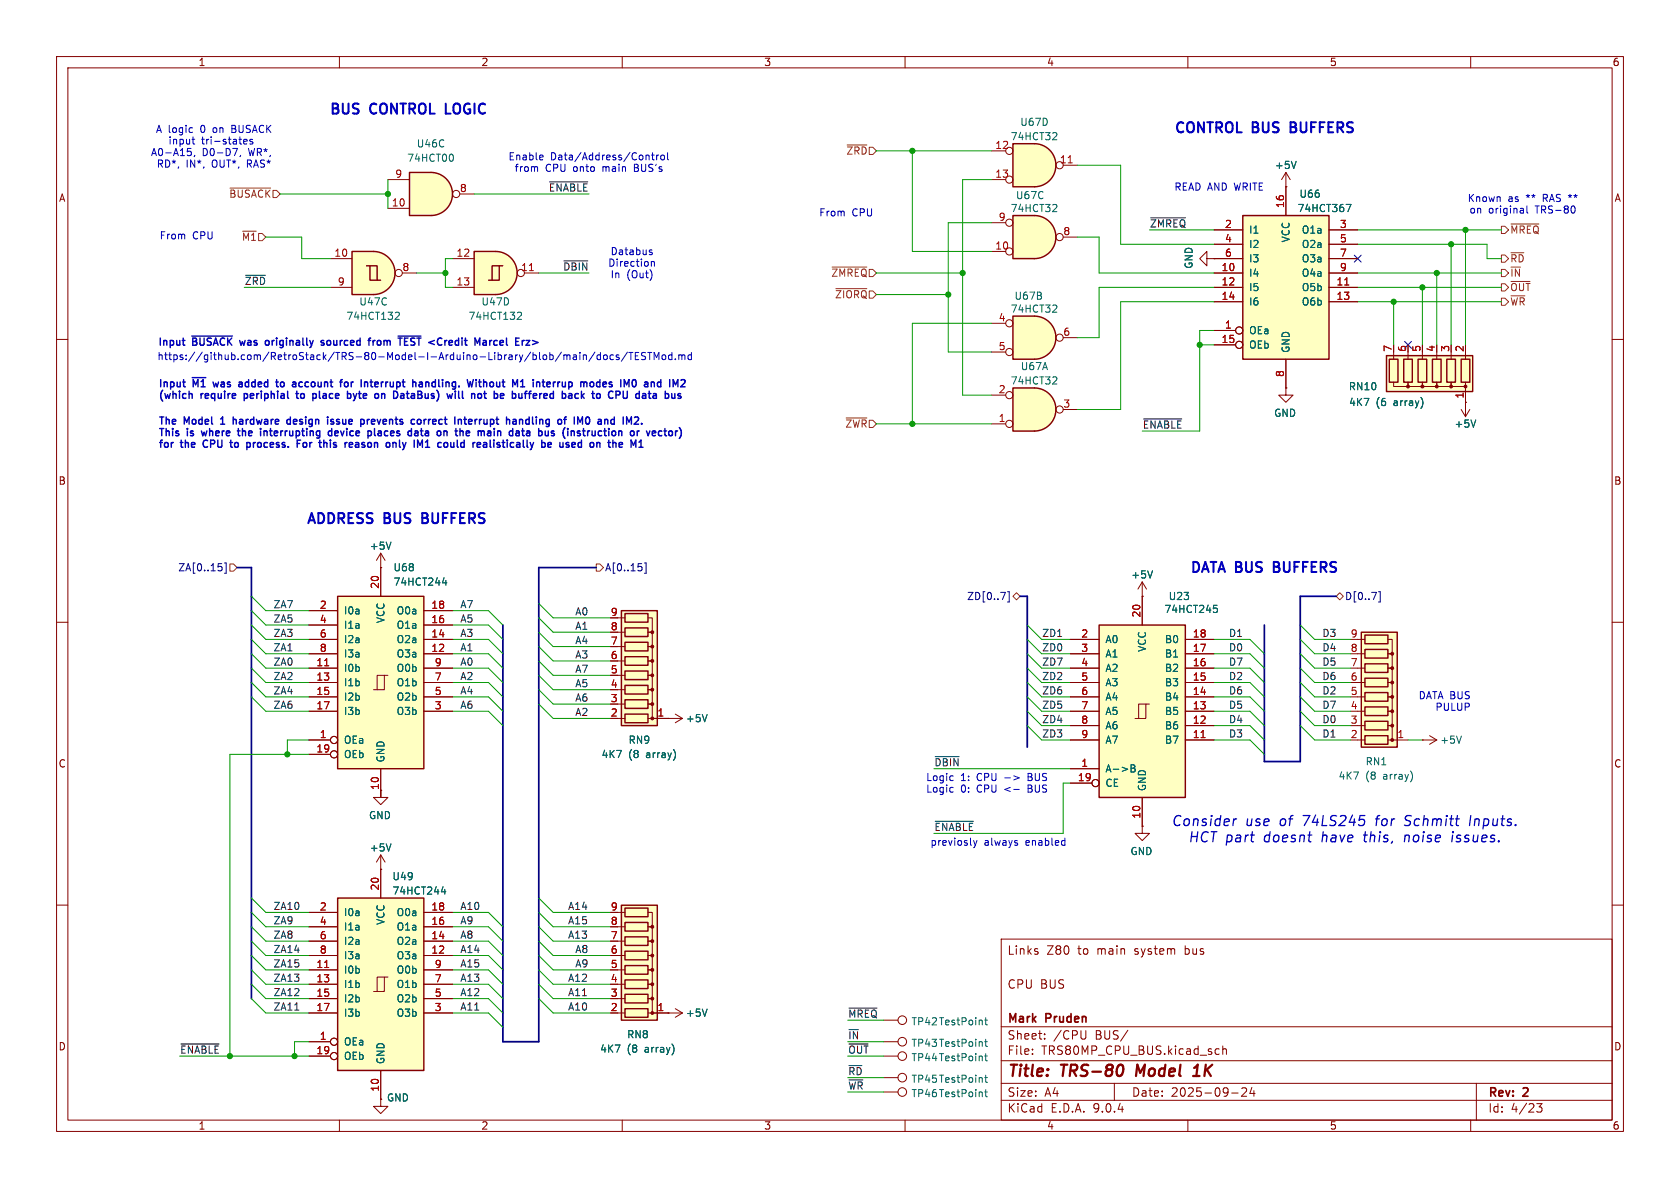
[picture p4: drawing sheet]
<svg xmlns="http://www.w3.org/2000/svg" width="297mm" height="210mm" viewBox="0 0 297 210" stroke-linecap="round" stroke-linejoin="round" font-family="sans-serif">
<defs><g id="words">
<g font-size="2.8" fill="#840000">
<text x="178" y="190.9">Title:</text>
<text x="187.7" y="190.9">TRS-80</text>
<text x="201.7" y="190.9">Model</text>
<text x="212.7" y="190.9">1K</text>
</g>
<g font-size="2.5" fill="#0000c2">
<text x="58.2" y="20.3">BUS</text>
<text x="65.6" y="20.3">CONTROL</text>
<text x="79.6" y="20.3">LOGIC</text>
<text x="207.5" y="23.6">CONTROL</text>
<text x="221.5" y="23.6">BUS</text>
<text x="228.9" y="23.6">BUFFERS</text>
<text x="54.1" y="92.7">ADDRESS</text>
<text x="68" y="92.7">BUS</text>
<text x="75.4" y="92.7">BUFFERS</text>
<text x="210.3" y="101.4">DATA BUS</text>
<text x="226" y="101.4">BUFFERS</text>
<text x="207" y="146.4">Consider</text>
<text x="209.9" y="149.2">HCT part</text>
<text x="220.2" y="146.4">use</text>
<text x="223.6" y="149.2">doesnt</text>
<text x="226.4" y="146.4">of</text>
<text x="230.7" y="146.4">74LS245</text>
<text x="234.1" y="149.2">have</text>
<text x="241.8" y="149.2">this,</text>
<text x="244" y="146.4">for</text>
<text x="249.3" y="149.2">noise</text>
<text x="249.3" y="146.4">Schmitt</text>
<text x="258" y="149.2">issues.</text>
<text x="261.1" y="146.4">Inputs.</text>
</g>
<g font-size="2.1" fill="#840000">
<text x="178" y="169">Links</text>
<text x="185" y="169">Z80</text>
<text x="190.6" y="169">to</text>
<text x="194.1" y="169">main</text>
<text x="200.8" y="169">system</text>
<text x="209.9" y="169">bus</text>
<text x="178" y="175">CPU BUS</text>
<text x="178" y="184">Sheet:</text>
<text x="178" y="181.2">Mark</text>
<text x="185" y="181.2">Pruden</text>
<text x="186.2" y="184">/CPU</text>
<text x="193.7" y="184">BUS/</text>
<text x="178" y="186.7">File:</text>
<text x="184.1" y="186.7">TRS80MP_CPU_BUS.kicad_sch</text>
<text x="178" y="196.9">KiCad</text>
<text x="178" y="194.1">Size:</text>
<text x="184.7" y="194.1">A4</text>
<text x="185.7" y="196.9">E.D.A.</text>
<text x="193.3" y="196.9">9.0.4</text>
<text x="200" y="194.1">Date:</text>
<text x="207" y="194.1">2025-09-24</text>
<text x="263" y="194.3">Rev:</text>
<text x="263" y="196.9">Id:</text>
<text x="267.1" y="196.9">4/23</text>
<text x="269.4" y="194.3">2</text>
</g>
<g font-size="1.8" fill="#840000">
<text x="35" y="11.9">1</text>
<text x="85" y="11.9">2</text>
<text x="135" y="11.9">3</text>
<text x="185" y="11.9">4</text>
<text x="235" y="11.9">5</text>
<text x="285" y="11.9">6</text>
<text x="10.3" y="35.9">A</text>
<text x="285.3" y="35.9">A</text>
<text x="10.3" y="85.9">B</text>
<text x="285.3" y="85.9">B</text>
<text x="10.3" y="135.9">C</text>
<text x="285.3" y="135.9">C</text>
<text x="67.1" y="139.7" transform="rotate(-90 67.1 139.7)">10</text>
<text x="10.3" y="185.9">D</text>
<text x="285.3" y="185.9">D</text>
<text x="35" y="199.9">1</text>
<text x="85" y="199.9">2</text>
<text x="135" y="199.9">3</text>
<text x="185" y="199.9">4</text>
<text x="235" y="199.9">5</text>
<text x="285" y="199.9">6</text>
</g>
<g font-size="1.8" fill="#0000c2">
<text x="27.5" y="23.7">A logic</text>
<text x="35.6" y="23.7">0</text>
<text x="37.9" y="23.7">on</text>
<text x="41.4" y="23.7">BUSACK</text>
<text x="26.6" y="27.8">A0-A15,</text>
<text x="27.6" y="29.8">RD*,</text>
<text x="29.7" y="25.8">input</text>
<text x="32.9" y="29.8">IN*,</text>
<text x="35.6" y="25.8">tri-states</text>
<text x="35.7" y="27.8">D0-D7,</text>
<text x="37.6" y="29.8">OUT*,</text>
<text x="43.9" y="29.8">RAS*</text>
<text x="44" y="27.8">WR*,</text>
<text x="89.8" y="28.6">Enable</text>
<text x="97.3" y="28.6">Data/Address/Control</text>
<text x="90.9" y="30.6">from</text>
<text x="96.4" y="30.6">CPU</text>
<text x="101.5" y="30.6">onto</text>
<text x="106.8" y="30.6">main</text>
<text x="112.6" y="30.6">BUS's</text>
<text x="207.5" y="33.8">READ AND WRITE</text>
<text x="259.4" y="35.9">Known</text>
<text x="266.6" y="35.9">as</text>
<text x="269.9" y="35.9">**</text>
<text x="273" y="35.9">RAS **</text>
<text x="144.7" y="38.5">From</text>
<text x="150.6" y="38.5">CPU</text>
<text x="259.7" y="38">on</text>
<text x="263.1" y="38">original</text>
<text x="271.6" y="38">TRS-80</text>
<text x="28.1" y="42.5">From</text>
<text x="34" y="42.5">CPU</text>
<text x="107.4" y="47.4">Direction</text>
<text x="107.8" y="45.3">Databus</text>
<text x="107.8" y="49.4">In</text>
<text x="110.8" y="49.4">(Out)</text>
<text x="27.7" y="63.9">https://github.com/RetroStack/TRS-80-Model-I-Arduino-Library/blob/main/docs/TESTMod.md</text>
<text x="27.8" y="61.5">Input</text>
<text x="34" y="61.5">~{BUSACK}</text>
<text x="43" y="61.5">was</text>
<text x="47.9" y="61.5">originally</text>
<text x="58.3" y="61.5">sourced</text>
<text x="67.2" y="61.5">from</text>
<text x="73" y="61.5">~{TEST}</text>
<text x="78.8" y="61.5">&lt;Credit</text>
<text x="87.5" y="61.5">Marcel</text>
<text x="27.9" y="69.1">Input</text>
<text x="27.9" y="71.1">(which</text>
<text x="34.2" y="69.1">~{M1}was</text>
<text x="35.6" y="71.1">require</text>
<text x="43.3" y="69.1">added</text>
<text x="43.7" y="71.1">periphial</text>
<text x="50.5" y="69.1">to</text>
<text x="53.5" y="71.1">to</text>
<text x="53.8" y="69.1">account</text>
<text x="56.9" y="71.1">place</text>
<text x="62.8" y="69.1">for</text>
<text x="63.5" y="71.1">byte</text>
<text x="66.9" y="69.1">Interrupt</text>
<text x="68.9" y="71.1">on</text>
<text x="72.7" y="71.1">DataBus)</text>
<text x="76.6" y="69.1">handling.</text>
<text x="82.7" y="71.1">will</text>
<text x="86.8" y="69.1">Without</text>
<text x="87.5" y="71.1">not</text>
<text x="92" y="71.1">be</text>
<text x="95.2" y="69.1">M1</text>
<text x="95.7" y="71.1">buffered</text>
<text x="99.4" y="69.1">interrup</text>
<text x="105" y="71.1">back</text>
<text x="108.3" y="69.1">modes</text>
<text x="110.9" y="71.1">to</text>
<text x="114.3" y="71.1">CPU</text>
<text x="115.9" y="69.1">IM0</text>
<text x="119.6" y="71.1">data</text>
<text x="120.6" y="69.1">and</text>
<text x="27.9" y="75.7">The</text>
<text x="27.9" y="77.7">This</text>
<text x="32.6" y="75.7">Model</text>
<text x="33.2" y="77.7">is</text>
<text x="36.3" y="77.7">where</text>
<text x="39.6" y="75.7">1</text>
<text x="42.3" y="75.7">hardware</text>
<text x="43.2" y="77.7">the</text>
<text x="47.6" y="77.7">interrupting</text>
<text x="52.3" y="75.7">design</text>
<text x="60" y="75.7">issue</text>
<text x="60.2" y="77.7">device</text>
<text x="66.4" y="75.7">prevents</text>
<text x="67.6" y="77.7">places</text>
<text x="75.3" y="77.7">data</text>
<text x="75.8" y="75.7">correct</text>
<text x="80.9" y="77.7">on</text>
<text x="84" y="75.7">Interrupt</text>
<text x="84.7" y="77.7">the</text>
<text x="89.1" y="77.7">main</text>
<text x="93.7" y="75.7">handling</text>
<text x="95.2" y="77.7">data</text>
<text x="100.9" y="77.7">bus</text>
<text x="103.3" y="75.7">of</text>
<text x="105.7" y="77.7">(instruction</text>
<text x="106.6" y="75.7">IM0</text>
<text x="111.4" y="75.7">and</text>
<text x="116.3" y="75.7">IM2.</text>
<text x="118.1" y="77.7">or</text>
<text x="27.9" y="79.8">for</text>
<text x="32.1" y="79.8">the</text>
<text x="36.5" y="79.8">CPU</text>
<text x="41.9" y="79.8">to</text>
<text x="45.2" y="79.8">process.</text>
<text x="54.6" y="79.8">For</text>
<text x="59.1" y="79.8">this</text>
<text x="64.1" y="79.8">reason</text>
<text x="77.3" y="79.8">IM1</text>
<text x="82.1" y="79.8">could</text>
<text x="88.7" y="79.8">realistically</text>
<text x="101.4" y="79.8">be</text>
<text x="105.1" y="79.8">used</text>
<text x="250.7" y="123.7">DATA BUS</text>
<text x="253.7" y="125.7">PULUP</text>
<text x="163.6" y="138.3">Logic</text>
<text x="163.6" y="140.3">Logic</text>
<text x="169.8" y="138.3">1:</text>
<text x="169.8" y="140.3">0:</text>
<text x="172.8" y="138.3">CPU</text>
<text x="172.8" y="140.3">CPU</text>
<text x="177.8" y="140.3">&lt;-</text>
<text x="182.2" y="138.3">BUS</text>
<text x="182.2" y="140.3">BUS</text>
<text x="164.4" y="149.7">previosly</text>
<text x="174" y="149.7">always</text>
<text x="181.4" y="149.7">enabled</text>
</g>
<g font-size="1.8" fill="#006464">
<text x="180.3" y="22.5">U67D</text>
<text x="71.9" y="28.8">74HCT00</text>
<text x="73.6" y="26.3">U46C</text>
<text x="178.6" y="25">74HCT32</text>
<text x="179.5" y="35.4">U67C</text>
<text x="225.3" y="30.1">+5V</text>
<text x="229.6" y="35.2">U66</text>
<text x="178.6" y="37.7">74HCT32</text>
<text x="220.7" y="41.5">I1</text>
<text x="229.3" y="37.7">74HCT367</text>
<text x="230" y="41.5">O1a</text>
<text x="211" y="47.6" transform="rotate(-90 211 47.6)">GND</text>
<text x="220.7" y="44">I2</text>
<text x="220.7" y="46.6">I3</text>
<text x="228.2" y="42.9" transform="rotate(-90 228.2 42.9)">VCC</text>
<text x="230" y="44">O2a</text>
<text x="230" y="46.6">O3a</text>
<text x="179.3" y="53.2">U67B</text>
<text x="220.7" y="49.1">I4</text>
<text x="220.7" y="51.7">I5</text>
<text x="230" y="49.1">O4a</text>
<text x="230" y="51.7">O5b</text>
<text x="61.1" y="56.7">74HCT132</text>
<text x="63.4" y="54.2">U47C</text>
<text x="82.7" y="56.7">74HCT132</text>
<text x="85" y="54.2">U47D</text>
<text x="178.6" y="55.5">74HCT32</text>
<text x="220.7" y="54.2">I6</text>
<text x="220.7" y="59.3">OEa</text>
<text x="230" y="54.2">O6b</text>
<text x="180.4" y="65.6">U67A</text>
<text x="220.7" y="61.8">OEb</text>
<text x="228.2" y="62.5" transform="rotate(-90 228.2 62.5)">GND</text>
<text x="178.6" y="68.2">74HCT32</text>
<text x="238.4" y="69.2">RN10</text>
<text x="238.4" y="72">4K7</text>
<text x="243.2" y="72">(6</text>
<text x="246.5" y="72">array)</text>
<text x="225.2" y="73.9">GND</text>
<text x="257" y="75.8">+5V</text>
<text x="65.3" y="97.4">+5V</text>
<text x="69.5" y="101.2">U68</text>
<text x="69.5" y="103.7">74HCT244</text>
<text x="199.9" y="102.5">+5V</text>
<text x="206.5" y="106.3">U23</text>
<text x="60.7" y="108.8">I0a</text>
<text x="60.7" y="111.4">I1a</text>
<text x="60.7" y="113.9">I2a</text>
<text x="68.2" y="110.3" transform="rotate(-90 68.2 110.3)">VCC</text>
<text x="70" y="108.8">O0a</text>
<text x="70" y="111.4">O1a</text>
<text x="70" y="113.9">O2a</text>
<text x="195.3" y="113.9">A0</text>
<text x="205.7" y="108.6">74HCT245</text>
<text x="205.9" y="113.9">B0</text>
<text x="60.7" y="116.4">I3a</text>
<text x="60.7" y="119">I0b</text>
<text x="70" y="116.4">O3a</text>
<text x="70" y="119">O0b</text>
<text x="195.3" y="116.4">A1</text>
<text x="195.3" y="119">A2</text>
<text x="202.8" y="115.3" transform="rotate(-90 202.8 115.3)">VCC</text>
<text x="205.9" y="116.4">B1</text>
<text x="205.9" y="119">B2</text>
<text x="60.7" y="121.5">I1b</text>
<text x="60.7" y="124.1">I2b</text>
<text x="70" y="121.5">O1b</text>
<text x="70" y="124.1">O2b</text>
<text x="195.3" y="121.5">A3</text>
<text x="195.3" y="124.1">A4</text>
<text x="205.9" y="121.5">B3</text>
<text x="205.9" y="124.1">B4</text>
<text x="60.7" y="126.6">I3b</text>
<text x="60.7" y="131.7">OEa</text>
<text x="70" y="126.6">O3b</text>
<text x="111" y="131.7">RN9</text>
<text x="121.2" y="127.9">+5V</text>
<text x="195.3" y="126.6">A5</text>
<text x="195.3" y="129.1">A6</text>
<text x="195.3" y="131.7">A7</text>
<text x="205.9" y="126.6">B5</text>
<text x="205.9" y="129.1">B6</text>
<text x="205.9" y="131.7">B7</text>
<text x="254.5" y="131.7">+5V</text>
<text x="60.7" y="134.2">OEb</text>
<text x="68.2" y="134.9" transform="rotate(-90 68.2 134.9)">GND</text>
<text x="106.2" y="134.2">4K7</text>
<text x="111.1" y="134.2">(8</text>
<text x="114.3" y="134.2">array)</text>
<text x="195.3" y="136.8">A-&gt;B</text>
<text x="241.3" y="135.5">RN1</text>
<text x="195.3" y="139.3">CE</text>
<text x="202.8" y="140" transform="rotate(-90 202.8 140)">GND</text>
<text x="236.5" y="138">4K7</text>
<text x="241.4" y="138">(8</text>
<text x="244.6" y="138">array)</text>
<text x="65.1" y="145">GND</text>
<text x="65.3" y="150.7">+5V</text>
<text x="69.3" y="155.8">U49</text>
<text x="199.8" y="151.4">GND</text>
<text x="69.3" y="158.3">74HCT244</text>
<text x="60.7" y="162.2">I0a</text>
<text x="60.7" y="164.7">I1a</text>
<text x="60.7" y="167.2">I2a</text>
<text x="68.2" y="163.6" transform="rotate(-90 68.2 163.6)">VCC</text>
<text x="70" y="162.2">O0a</text>
<text x="70" y="164.7">O1a</text>
<text x="70" y="167.2">O2a</text>
<text x="60.7" y="169.8">I3a</text>
<text x="60.7" y="172.3">I0b</text>
<text x="70" y="169.8">O3a</text>
<text x="70" y="172.3">O0b</text>
<text x="60.7" y="174.9">I1b</text>
<text x="60.7" y="177.4">I2b</text>
<text x="60.7" y="179.9">I3b</text>
<text x="70" y="174.9">O1b</text>
<text x="70" y="177.4">O2b</text>
<text x="70" y="179.9">O3b</text>
<text x="121.2" y="179.9">+5V</text>
<text x="60.7" y="185">OEa</text>
<text x="110.8" y="183.7">RN8</text>
<text x="161" y="181.5">TP42 TestPoint</text>
<text x="161" y="185.3">TP43 TestPoint</text>
<text x="60.7" y="187.6">OEb</text>
<text x="68.2" y="188.2" transform="rotate(-90 68.2 188.2)">GND</text>
<text x="106" y="186.3">4K7</text>
<text x="110.9" y="186.3">(8</text>
<text x="114.1" y="186.3">array)</text>
<text x="161" y="187.8">TP44 TestPoint</text>
<text x="161" y="191.6">TP45 TestPoint</text>
<text x="68.3" y="194.9">GND</text>
<text x="161" y="194.2">TP46 TestPoint</text>
</g>
<g font-size="1.8" fill="#725600">
<text x="149.5" y="27.5">~{ZRD}</text>
<text x="40.4" y="35.2">~{BUSACK}</text>
<text x="266.9" y="41.5">~{MREQ}</text>
<text x="42.7" y="42.8">~{M1}</text>
<text x="266.9" y="46.6">~{RD}</text>
<text x="146.9" y="49.1">~{ZMREQ}</text>
<text x="147.5" y="52.9">~{ZIORQ}</text>
<text x="266.9" y="51.7">~{OUT}</text>
<text x="266.9" y="49.1">~{IN}</text>
<text x="266.9" y="54.2">~{WR}</text>
<text x="149.3" y="75.8">~{ZWR}</text>
</g>
<g font-size="1.8" fill="#a90000">
<text x="175.9" y="26.4">12</text>
<text x="187.3" y="29">11</text>
<text x="69.8" y="31.5">9</text>
<text x="81.2" y="34">8</text>
<text x="175.9" y="31.5">13</text>
<text x="69.2" y="36.6">10</text>
<text x="176.5" y="39.1">9</text>
<text x="187.9" y="41.7">8</text>
<text x="216.5" y="40.4">2</text>
<text x="227.1" y="36.9" transform="rotate(-90 227.1 36.9)">16</text>
<text x="236.8" y="40.4">3</text>
<text x="59" y="45.5">10</text>
<text x="80.6" y="45.5">12</text>
<text x="175.9" y="44.2">10</text>
<text x="216.5" y="42.9">4</text>
<text x="216.5" y="45.5">6</text>
<text x="236.8" y="42.9">5</text>
<text x="236.8" y="45.5">7</text>
<text x="59.6" y="50.5">9</text>
<text x="71" y="48">8</text>
<text x="80.6" y="50.5">13</text>
<text x="92" y="48">11</text>
<text x="215.9" y="48">10</text>
<text x="215.9" y="50.5">12</text>
<text x="215.9" y="53.1">14</text>
<text x="236.2" y="50.5">11</text>
<text x="236.2" y="53.1">13</text>
<text x="236.8" y="48">9</text>
<text x="176.5" y="56.9">4</text>
<text x="187.9" y="59.4">6</text>
<text x="216.5" y="58.2">1</text>
<text x="176.5" y="62">5</text>
<text x="215.9" y="60.7">15</text>
<text x="246.1" y="62.3" transform="rotate(-90 246.1 62.3)">7</text>
<text x="248.7" y="62.3" transform="rotate(-90 248.7 62.3)">6</text>
<text x="251.2" y="62.3" transform="rotate(-90 251.2 62.3)">5</text>
<text x="253.7" y="62.3" transform="rotate(-90 253.7 62.3)">4</text>
<text x="256.3" y="62.3" transform="rotate(-90 256.3 62.3)">3</text>
<text x="258.8" y="62.3" transform="rotate(-90 258.8 62.3)">2</text>
<text x="176.5" y="69.6">2</text>
<text x="227.1" y="66.7" transform="rotate(-90 227.1 66.7)">8</text>
<text x="258.8" y="70.6" transform="rotate(-90 258.8 70.6)">1</text>
<text x="176.5" y="74.7">1</text>
<text x="187.9" y="72.1">3</text>
<text x="56.4" y="107.7">2</text>
<text x="67.1" y="104.2" transform="rotate(-90 67.1 104.2)">20</text>
<text x="76.2" y="107.7">18</text>
<text x="56.4" y="110.2">4</text>
<text x="56.4" y="112.8">6</text>
<text x="76.2" y="110.2">16</text>
<text x="76.2" y="112.8">14</text>
<text x="107.9" y="111.5">8</text>
<text x="107.9" y="109">9</text>
<text x="191.1" y="112.8">2</text>
<text x="201.7" y="109.3" transform="rotate(-90 201.7 109.3)">20</text>
<text x="210.8" y="112.8">18</text>
<text x="238.7" y="112.8">9</text>
<text x="55.8" y="117.9">11</text>
<text x="56.4" y="115.3">8</text>
<text x="76.2" y="115.3">12</text>
<text x="76.8" y="117.9">9</text>
<text x="107.9" y="119.1">5</text>
<text x="107.9" y="116.6">6</text>
<text x="107.9" y="114">7</text>
<text x="191.1" y="115.3">3</text>
<text x="191.1" y="117.9">4</text>
<text x="210.8" y="115.3">17</text>
<text x="210.8" y="117.9">16</text>
<text x="238.7" y="117.9">7</text>
<text x="238.7" y="115.3">8</text>
<text x="55.8" y="120.4">13</text>
<text x="55.8" y="122.9">15</text>
<text x="55.8" y="125.5">17</text>
<text x="76.8" y="120.4">7</text>
<text x="76.8" y="122.9">5</text>
<text x="76.8" y="125.5">3</text>
<text x="107.9" y="124.2">3</text>
<text x="107.9" y="121.7">4</text>
<text x="191.1" y="120.4">5</text>
<text x="191.1" y="122.9">6</text>
<text x="191.1" y="125.5">7</text>
<text x="210.8" y="120.4">15</text>
<text x="210.8" y="122.9">14</text>
<text x="210.8" y="125.5">13</text>
<text x="238.7" y="125.5">4</text>
<text x="238.7" y="122.9">5</text>
<text x="238.7" y="120.4">6</text>
<text x="56.4" y="130.6">1</text>
<text x="107.9" y="126.7">2</text>
<text x="116.1" y="126.7">1</text>
<text x="191.1" y="128">8</text>
<text x="191.1" y="130.6">9</text>
<text x="210.8" y="128">12</text>
<text x="210.8" y="130.6">11</text>
<text x="238.7" y="130.6">2</text>
<text x="238.7" y="128">3</text>
<text x="246.9" y="130.6">1</text>
<text x="55.8" y="133.1">19</text>
<text x="191.1" y="135.6">1</text>
<text x="190.5" y="138.2">19</text>
<text x="201.7" y="144.8" transform="rotate(-90 201.7 144.8)">10</text>
<text x="56.4" y="161">2</text>
<text x="67.1" y="157.5" transform="rotate(-90 67.1 157.5)">20</text>
<text x="76.2" y="161">18</text>
<text x="107.9" y="161">9</text>
<text x="56.4" y="163.6">4</text>
<text x="56.4" y="166.1">6</text>
<text x="76.2" y="163.6">16</text>
<text x="76.2" y="166.1">14</text>
<text x="107.9" y="166.1">7</text>
<text x="107.9" y="163.6">8</text>
<text x="55.8" y="171.2">11</text>
<text x="55.8" y="173.7">13</text>
<text x="56.4" y="168.7">8</text>
<text x="76.2" y="168.7">12</text>
<text x="76.8" y="171.2">9</text>
<text x="76.8" y="173.7">7</text>
<text x="107.9" y="173.7">4</text>
<text x="107.9" y="171.2">5</text>
<text x="107.9" y="168.7">6</text>
<text x="55.8" y="176.3">15</text>
<text x="55.8" y="178.8">17</text>
<text x="76.8" y="176.3">5</text>
<text x="76.8" y="178.8">3</text>
<text x="107.9" y="178.8">2</text>
<text x="107.9" y="176.3">3</text>
<text x="116.1" y="178.8">1</text>
<text x="56.4" y="183.9">1</text>
<text x="55.8" y="186.4">19</text>
<text x="67.1" y="193.1" transform="rotate(-90 67.1 193.1)">10</text>
</g>
<g font-size="1.8" fill="#0f0f0f">
<text x="96.9" y="33.9">~{ENABLE}</text>
<text x="203.2" y="40.3">~{ZMREQ}</text>
<text x="99.5" y="47.9">~{DBIN}</text>
<text x="43.2" y="50.5">~{ZRD}</text>
<text x="201.9" y="75.9">~{ENABLE}</text>
<text x="48.3" y="107.6">ZA7</text>
<text x="81.3" y="107.6">A7</text>
<text x="48.3" y="112.7">ZA3</text>
<text x="48.3" y="110.1">ZA5</text>
<text x="81.3" y="112.7">A3</text>
<text x="81.3" y="110.1">A5</text>
<text x="101.6" y="114">A4</text>
<text x="101.6" y="111.4">A1</text>
<text x="101.6" y="108.9">A0</text>
<text x="184.1" y="112.7">ZD1</text>
<text x="217.2" y="112.7">D1</text>
<text x="233.7" y="112.7">D3</text>
<text x="48.3" y="117.8">ZA0</text>
<text x="48.3" y="115.2">ZA1</text>
<text x="81.3" y="117.8">A0</text>
<text x="81.3" y="115.2">A1</text>
<text x="101.6" y="119">A7</text>
<text x="101.6" y="116.5">A3</text>
<text x="184.1" y="115.2">ZD0</text>
<text x="184.1" y="117.8">ZD7</text>
<text x="217.2" y="115.2">D0</text>
<text x="217.2" y="117.8">D7</text>
<text x="233.7" y="117.8">D5</text>
<text x="233.7" y="115.2">D4</text>
<text x="48.3" y="122.8">ZA4</text>
<text x="48.3" y="120.3">ZA2</text>
<text x="48.3" y="125.4">ZA6</text>
<text x="81.3" y="125.4">A6</text>
<text x="81.3" y="120.3">A2</text>
<text x="81.3" y="122.8">A4</text>
<text x="101.6" y="124.1">A6</text>
<text x="101.6" y="121.6">A5</text>
<text x="184.1" y="122.8">ZD6</text>
<text x="184.1" y="125.4">ZD5</text>
<text x="184.1" y="120.3">ZD2</text>
<text x="217.2" y="120.3">D2</text>
<text x="217.2" y="122.8">D6</text>
<text x="217.2" y="125.4">D5</text>
<text x="233.7" y="120.3">D6</text>
<text x="233.7" y="125.4">D7</text>
<text x="233.7" y="122.8">D2</text>
<text x="101.6" y="126.7">A2</text>
<text x="184.1" y="127.9">ZD4</text>
<text x="184.1" y="130.5">ZD3</text>
<text x="217.2" y="130.5">D3</text>
<text x="217.2" y="127.9">D4</text>
<text x="233.7" y="130.5">D1</text>
<text x="233.7" y="127.9">D0</text>
<text x="165.1" y="135.5">~{DBIN}</text>
<text x="165.1" y="147">~{ENABLE}</text>
<text x="48.3" y="160.9">ZA10</text>
<text x="81.3" y="160.9">A10</text>
<text x="100.3" y="160.9">A14</text>
<text x="48.3" y="166">ZA8</text>
<text x="48.3" y="163.5">ZA9</text>
<text x="81.3" y="166">A8</text>
<text x="81.3" y="163.5">A9</text>
<text x="100.3" y="163.5">A15</text>
<text x="100.3" y="166">A13</text>
<text x="48.3" y="168.6">ZA14</text>
<text x="48.3" y="171.1">ZA15</text>
<text x="48.3" y="173.6">ZA13</text>
<text x="81.3" y="168.6">A14</text>
<text x="81.3" y="173.6">A13</text>
<text x="81.3" y="171.1">A15</text>
<text x="100.3" y="173.6">A12</text>
<text x="101.6" y="168.6">A8</text>
<text x="101.6" y="171.1">A9</text>
<text x="48.3" y="176.2">ZA12</text>
<text x="48.3" y="178.7">ZA11</text>
<text x="81.3" y="178.7">A11</text>
<text x="81.3" y="176.2">A12</text>
<text x="100.3" y="178.7">A10</text>
<text x="100.3" y="176.2">A11</text>
<text x="149.9" y="180">~{MREQ}</text>
<text x="149.9" y="183.8">~{IN}</text>
<text x="149.9" y="186.3">~{OUT}</text>
<text x="149.9" y="190.2">~{RD}</text>
<text x="149.9" y="192.7">~{WR}</text>
</g>
<g font-size="1.8" fill="#000084">
<text x="31.4" y="101.2">ZA[0..15]</text>
<text x="106.9" y="101.2">A[0..15]</text>
<text x="170.9" y="106.3">ZD[0..7]</text>
<text x="237.7" y="106.3">D[0..7]</text>
</g>
<text font-size="1.8" fill="#009600" x="31.7" y="186.3">~{ENABLE}</text>
</g></defs>
<g fill="none" stroke="#840000" stroke-width=".18">
<path d="M10 10h277v190h-277zM12 12h273v186h-273zM60 10v2M110 10v2M160 10v2M210 10v2M260 10v2M10 60h2M285 60h2M10 110h2M285 110h2M118.1 127h.1"/>
<path d="M118.1 127h2.5M119.4 126.2l1.2 .8M120.6 127l-1.2 .8M10 160h2M177 166h108v32h-108zM285 160h2M60 198v2M110 198v2M160 198v2M177 194.5h108M177 191.5h108M177 187.5h108"/>
<path d="M177 181.5h108M182.5 186.3v.1M182.5 185.5v.1M184.7 183.6v.1M184.7 182.8v.1M192 182.2v1.2l-.3 .3M197 191.5v3M199.4 182.1l-1.3 2M210 198v2M215.1 185.4l.4 .1M215.5 186.3l-.4 .1M216.2 185.5l.2-.1 .3 .1 .1 .9"/>
<path d="M216.2 184.9v1.5M217.7 193.2h1.2M219.5 192.4l.6-.1 .2 .1 .1 .3-.9 1.1h.9M221.3 192.2l-.3 1.1h.9M221.7 192.8v1M260 198v2M261 191.5v6.5M271.7 195.1h.9l-.5 .6 .4 .1v.7l-.2 .1-.6-.1"/>
</g>
<path d="M198.4 188.3a1.31 1.31 0 0 1 0 1.5M201.1 188.2l-.3 2M210.9 190.2h1.2M211.1 188.8l.6-.6-.2 2" fill="none" stroke="#840000" stroke-width=".4"/>
<path d="M125 126.3l-.4 1.3" fill="none" stroke="#006464" stroke-width=".18"/>
<path d="M76.2 30.5a3.8 3.8 0 0 1 3.8 3.8 3.8 3.8 0 0 1-3.8 3.8z" fill="#ffffc2" stroke="#ffffc2" stroke-width=".18"/>
<path d="M72.4 30.5h3.8v7.6h-3.8z" fill="#ffffc2"/>
<path d="M72.4 30.5h3.8a3.8 3.8 0 0 1 3.8 3.8 3.8 3.8 0 0 1-3.8 3.8h-3.8z" fill="none" stroke="#840000" stroke-width=".25"/>
<g fill="none" stroke="#840000" stroke-width=".18">
<path d="M68.6 31.8h3.8M68.6 36.8h3.8M81.3 34.3h2.5"/>
<circle cx="80.6" cy="34.3" r=".63"/>
</g>
<path d="M80 27.3l.2 .4-.2 .8" fill="none" stroke="#006464" stroke-width=".18"/>
<path d="M59.7 105.4h15.2v30.5h-15.2z" fill="#ffffc2"/>
<g fill="none" stroke="#840000" stroke-width=".18">
<path d="M67.3 97.8v7.6M67.3 97.8l-.8 1.3M67.3 97.8l.8 1.3M54.6 108h5.1M54.6 110.5h5.1M54.6 113h5.1M54.6 115.6h5.1M54.6 118.1h5.1M67.3 100.3h.1M67.9 119.4h-1.2v2.5M68.6 119.4h-.7v2.5h-1.9M74.9 108h5.1"/>
<path d="M74.9 110.5h5.1M74.9 113h5.1M74.9 115.6h5.1M74.9 118.1h5.1M54.6 120.7h5.1M54.6 123.2h5.1M54.6 125.7h5.1M54.6 130.8h3.8M54.6 133.4h3.8M67.3 135.9v5.1M74.9 120.7h5.1M74.9 123.2h5.1"/>
<path d="M74.9 125.7h5.1"/>
<circle cx="59.1" cy="133.3" r=".63"/>
<circle cx="59.1" cy="130.8" r=".63"/>
</g>
<path d="M59.7 105.4h15.2v30.5h-15.2z" fill="none" stroke="#840000" stroke-width=".25"/>
<path d="M57.4 117.7h.7" fill="none" stroke="#a90000" stroke-width=".18"/>
<path d="M69.1 95.8l-.4 1.3M78.2 103h.8M78.8 102.6v.8" fill="none" stroke="#006464" stroke-width=".18"/>
<path d="M194.3 110.5h15.2v30.5h-15.2z" fill="#ffffc2"/>
<g fill="none" stroke="#840000" stroke-width=".18">
<path d="M189.2 113h5.1M189.2 115.6h5.1M189.2 118.1h5.1M201.9 105.4v5.1M209.5 113h5.1M209.5 115.6h5.1M209.5 118.1h5.1M189.2 120.7h5.1M189.2 123.2h5.1M189.2 125.7h5.1M189.2 128.3h5.1M189.2 130.8h5.1"/>
<path d="M189.2 135.9h5.1M189.2 138.4h3.8M202.6 124.5h-1.3v2.5M203.2 124.5h-.6v2.5h-1.9M209.5 120.7h5.1M209.5 123.2h5.1M209.5 125.7h5.1M209.5 128.3h5.1M209.5 130.8h5.1M201.9 146.1v1.2h1.3l-1.3 1.3-1.2-1.3h1.2M201.9 146.1h.1M201.9 141v5.1"/>
<circle cx="193.7" cy="138.4" r=".63"/>
</g>
<path d="M194.3 110.5h15.2v30.5h-15.2z" fill="none" stroke="#840000" stroke-width=".25"/>
<path d="M214.6 107h.6M214.7 107.5h.3l.2 .2-.1 .5-.4 .1M200 135.2h.4l.2 .2-.2 .4 .2 .1 .1 .3-.3 .3h-.4zM200 135.8h.4" fill="none" stroke="#006464" stroke-width=".18"/>
<path d="M212.3 130.4h.8" fill="none" stroke="#a90000" stroke-width=".18"/>
<path d="M219.7 38.1h15.2v25.4h-15.2z" fill="#ffffc2"/>
<path d="M219.7 38.1h15.2v25.4h-15.2z" fill="none" stroke="#840000" stroke-width=".25"/>
<g fill="none" stroke="#840000" stroke-width=".18">
<path d="M227.3 33h.1M227.3 30.5v7.6M227.3 30.5l-.7 1.3M227.3 30.5l.8 1.3M213.4 45.7v-1.2l-1.3 1.2 1.3 1.3v-1.3h1.2M214.6 45.7h.1M214.6 40.6h5.1M214.6 43.2h5.1M214.6 45.7h5.1M214.6 48.3h5.1M214.6 50.8h5.1M214.6 53.3h5.1"/>
<path d="M214.6 58.4h3.8M234.9 40.6h5.1M234.9 43.2h5.1M234.9 45.7h5.1M234.9 48.3h5.1M234.9 50.8h5.1M234.9 53.3h5.1M214.6 61h3.8M227.3 63.5v5.1M67.3 139.7v1.3h1.3l-1.3 1.2-1.3-1.2h1.3M67.3 153.7h.1M67.3 151.1l-.8 1.3"/>
<path d="M67.3 151.1l.8 1.3M67.3 151.1v2.6M67.3 194.3v1.3h1.3l-1.3 1.3-1.3-1.3h1.3M67.3 194.3h.1"/>
<circle cx="219.1" cy="58.4" r=".63"/>
<circle cx="219.1" cy="61" r=".63"/>
</g>
<path d="M237.7 50.4h.8" fill="none" stroke="#a90000" stroke-width=".18"/>
<path d="M229.1 28.5l-.4 1.3M238 36.1h.8l-.5 1.3M69.1 149.2l-.4 1.2" fill="none" stroke="#006464" stroke-width=".18"/>
<path d="M59.7 158.8h15.2v30.4h-15.2z" fill="#ffffc2"/>
<g fill="none" stroke="#840000" stroke-width=".18">
<path d="M258.3 72.4l.8 1.3M259.1 71.1h.1M259.1 71.1v2.6M259.8 72.4l-.7 1.3M201.9 105.4h.1M201.9 102.9l-.7 1.2M201.9 102.9l.8 1.2M201.9 102.9v2.5M67.3 153.7v5.1M54.6 161.3h5.1M54.6 163.8h5.1M54.6 166.4h5.1"/>
<path d="M54.6 168.9h5.1M54.6 171.5h5.1M54.6 174h5.1M54.6 176.5h5.1M54.6 179.1h5.1M67.9 172.7h-1.2v2.6M68.6 172.7h-.7v2.6h-1.9M74.9 161.3h5.1M74.9 163.8h5.1M74.9 166.4h5.1M74.9 168.9h5.1M74.9 171.5h5.1"/>
<path d="M74.9 174h5.1M74.9 176.5h5.1M74.9 179.1h5.1M54.6 184.2h3.8M54.6 186.7h3.8M67.3 189.2v5.1M156.2 184.2h2.5M156.2 186.7h2.5M156.2 180.3h2.5M156.2 193h2.5"/>
<circle cx="59.1" cy="184.1" r=".63"/>
<circle cx="59.1" cy="186.7" r=".63"/>
<circle cx="159.5" cy="180.3" r=".76"/>
<circle cx="159.5" cy="184.1" r=".76"/>
<circle cx="159.5" cy="193" r=".76"/>
<circle cx="159.5" cy="186.7" r=".76"/>
</g>
<path d="M59.7 158.8h15.2v30.4h-15.2z" fill="none" stroke="#840000" stroke-width=".25"/>
<path d="M57.4 171h.7" fill="none" stroke="#a90000" stroke-width=".18"/>
<path d="M260.9 74.2l-.4 1.3M203.7 100.9l-.4 1.3M78 157.6h.8M78.6 157.2v.9M174.3 179.9v1.1l.3 .2M174.1 180.3h.5M174.1 184.1h.5M174.1 193h.5M174.1 186.7h.5M174.3 183.7v1.1l.3 .2M174.3 186.3v1l.3 .2M174.3 192.6v1.1l.3 .2" fill="none" stroke="#006464" stroke-width=".18"/>
<path d="M245.1 62.9h15.2v6.3h-15.2z" fill="#ffffc2"/>
<path d="M245.1 62.9h15.2v6.3h-15.2zM245.6 63.5h1.5v4.1h-1.5zM248.2 63.5h1.5v4.1h-1.5zM250.7 63.5h1.5v4.1h-1.5zM253.2 63.5h1.6v4.1h-1.6zM255.8 63.5h1.5v4.1h-1.5zM258.3 63.5h1.5v4.1h-1.5z" fill="none" stroke="#840000" stroke-width=".25"/>
<g fill="#840000" stroke="#840000" stroke-width=".18">
<circle cx="259.1" cy="68.3" r=".25"/>
<circle cx="256.5" cy="68.3" r=".25"/>
<circle cx="254" cy="68.3" r=".25"/>
<circle cx="251.5" cy="68.3" r=".25"/>
<circle cx="248.9" cy="68.3" r=".25"/>
</g>
<g fill="none" stroke="#840000" stroke-width=".18">
<path d="M246.4 67.6v.7h2.5v-.7v.7h2.6v-.7v.7h2.5v-.7v.7h2.5v-.7v.7h2.6v-.7M246.4 62.2v1.3M248.9 62.2v1.3M251.5 62.2v1.3M254 62.2v1.3M256.5 62.2v1.3M259.1 62.2v1.3M259.1 68.6v2.5M156.2 190.5h2.5"/>
<circle cx="159.5" cy="190.5" r=".76"/>
</g>
<path d="M174.1 190.5h.5M174.3 190.1v1.1l.3 .1" fill="none" stroke="#006464" stroke-width=".18"/>
<path d="M182.9 68.6a3.8 3.8 0 0 1 3.8 3.8 3.8 3.8 0 0 1-3.8 3.8z" fill="#ffffc2" stroke="#ffffc2" stroke-width=".18"/>
<path d="M179.1 68.6h3.8v7.6h-3.8z" fill="#ffffc2"/>
<path d="M179.1 68.6h3.8a3.8 3.8 0 0 1 3.8 3.8 3.8 3.8 0 0 1-3.8 3.8h-3.8z" fill="none" stroke="#840000" stroke-width=".25"/>
<g fill="none" stroke="#840000" stroke-width=".18">
<path d="M175.3 74.9h2.5M175.3 69.9h2.5M188 72.4h2.5"/>
<circle cx="178.4" cy="74.9" r=".63"/>
<circle cx="178.4" cy="69.8" r=".63"/>
<circle cx="187.3" cy="72.4" r=".63"/>
</g>
<path d="M186.6 66.6l.2 .3v.3l-.7 .7h.7" fill="none" stroke="#006464" stroke-width=".18"/>
<path d="M182.9 55.9a3.8 3.8 0 0 1 3.8 3.8 3.8 3.8 0 0 1-3.8 3.8z" fill="#ffffc2" stroke="#ffffc2" stroke-width=".18"/>
<path d="M179.1 55.9h3.8v7.6h-3.8z" fill="#ffffc2"/>
<path d="M179.1 55.9h3.8a3.8 3.8 0 0 1 3.8 3.8 3.8 3.8 0 0 1-3.8 3.8h-3.8z" fill="none" stroke="#840000" stroke-width=".25"/>
<g fill="none" stroke="#840000" stroke-width=".18">
<path d="M175.3 57.2h2.5M188 59.7h2.5M175.3 62.2h2.5M227.3 68.6v1.3h1.3l-1.3 1.2-1.2-1.2h1.2M227.3 68.6h.1"/>
<circle cx="178.4" cy="57.1" r=".63"/>
<circle cx="187.3" cy="59.7" r=".63"/>
<circle cx="178.4" cy="62.2" r=".63"/>
</g>
<path d="M186.6 53.9l.2 .3v.3l-.7 .7h.7" fill="none" stroke="#006464" stroke-width=".18"/>
<path d="M182.9 38.1a3.8 3.8 0 0 1 3.8 3.8 3.8 3.8 0 0 1-3.8 3.8z" fill="#ffffc2" stroke="#ffffc2" stroke-width=".18"/>
<path d="M179.1 38.1h3.8v7.6h-3.8z" fill="#ffffc2"/>
<path d="M179.1 38.1h3.8a3.8 3.8 0 0 1 3.8 3.8 3.8 3.8 0 0 1-3.8 3.8h-3.8z" fill="none" stroke="#840000" stroke-width=".25"/>
<g fill="none" stroke="#840000" stroke-width=".18">
<path d="M175.3 39.4h2.5M175.3 44.5h2.5M188 41.9h2.5M118.1 179.1h.1M118.1 179.1h2.5M119.4 178.3l1.2 .8M120.6 179.1l-1.2 .7"/>
<circle cx="178.4" cy="39.4" r=".63"/>
<circle cx="178.4" cy="44.4" r=".63"/>
<circle cx="187.3" cy="41.9" r=".63"/>
</g>
<path d="M186.6 36.1l.2 .3v.3l-.7 .7h.7M125 178.4l-.4 1.2" fill="none" stroke="#006464" stroke-width=".18"/>
<path d="M182.9 25.4a3.8 3.8 0 0 1 3.8 3.8 3.8 3.8 0 0 1-3.8 3.8z" fill="#ffffc2" stroke="#ffffc2" stroke-width=".18"/>
<path d="M179.1 25.4h3.8v7.6h-3.8z" fill="#ffffc2"/>
<path d="M179.1 25.4h3.8a3.8 3.8 0 0 1 3.8 3.8 3.8 3.8 0 0 1-3.8 3.8h-3.8z" fill="none" stroke="#840000" stroke-width=".25"/>
<g fill="none" stroke="#840000" stroke-width=".18">
<path d="M175.3 26.7h2.5M175.3 31.8h2.5M188 29.2h2.5"/>
<circle cx="178.4" cy="31.7" r=".63"/>
<circle cx="178.4" cy="26.7" r=".63"/>
<circle cx="187.3" cy="29.2" r=".63"/>
</g>
<path d="M188.8 28.8h.8" fill="none" stroke="#a90000" stroke-width=".18"/>
<path d="M186.6 23.4l.2 .3v.3l-.7 .7h.7" fill="none" stroke="#006464" stroke-width=".18"/>
<path d="M109.9 160h6.3v20.3h-6.3z" fill="#ffffc2"/>
<path d="M109.9 160h6.3v20.3h-6.3zM110.5 178.3h4.1v1.5h-4.1zM110.5 175.8h4.1v1.5h-4.1zM110.5 173.2h4.1v1.6h-4.1zM110.5 170.7h4.1v1.5h-4.1zM110.5 168.1h4.1v1.6h-4.1zM110.5 165.6h4.1v1.5h-4.1zM110.5 163.1h4.1v1.5h-4.1zM110.5 160.5h4.1v1.6h-4.1z" fill="none" stroke="#840000" stroke-width=".25"/>
<g fill="#840000" stroke="#840000" stroke-width=".18">
<circle cx="115.3" cy="179.1" r=".25"/>
<circle cx="115.3" cy="176.5" r=".25"/>
<circle cx="115.3" cy="174" r=".25"/>
<circle cx="115.3" cy="171.4" r=".25"/>
<circle cx="115.3" cy="168.9" r=".25"/>
<circle cx="115.3" cy="166.4" r=".25"/>
<circle cx="115.3" cy="163.8" r=".25"/>
</g>
<path d="M109.2 179.1h1.3M109.2 176.5h1.3M109.2 174h1.3M109.2 171.5h1.3M109.2 168.9h1.3M109.2 166.4h1.3M109.2 163.8h1.3M109.2 161.3h1.3M114.6 161.3h.7v2.5h-.7h.7v2.6h-.7h.7v2.5h-.7h.7v2.6h-.7h.7v2.5h-.7h.7v2.5h-.7h.7v2.6h-.7M115.6 179.1h2.5" fill="none" stroke="#840000" stroke-width=".18"/>
<path d="M87.6 44.5a3.8 3.8 0 0 1 3.8 3.8 3.8 3.8 0 0 1-3.8 3.8z" fill="#ffffc2" stroke="#ffffc2" stroke-width=".18"/>
<path d="M83.8 44.5h3.8v7.6h-3.8z" fill="#ffffc2"/>
<g fill="none" stroke="#840000" stroke-width=".18">
<path d="M80 45.7h3.8M80 50.8h3.8M88.3 47h-1.3v2.5M88.9 47h-.6v2.5h-1.9M92.7 48.3h2.5"/>
<circle cx="92.1" cy="48.3" r=".63"/>
</g>
<path d="M83.8 44.5h3.8a3.8 3.8 0 0 1 3.8 3.8 3.8 3.8 0 0 1-3.8 3.8h-3.8z" fill="none" stroke="#840000" stroke-width=".25"/>
<path d="M93.6 47.8h.7" fill="none" stroke="#a90000" stroke-width=".18"/>
<path d="M91.7 55.2l.4 .1 .1 .3-.8 .9h.8" fill="none" stroke="#006464" stroke-width=".18"/>
<path d="M66 44.5a3.8 3.8 0 0 1 3.8 3.8 3.8 3.8 0 0 1-3.8 3.8z" fill="#ffffc2" stroke="#ffffc2" stroke-width=".18"/>
<path d="M62.2 44.5h3.8v7.6h-3.8z" fill="#ffffc2"/>
<g fill="none" stroke="#840000" stroke-width=".18">
<path d="M58.4 50.8h3.8M58.4 45.7h3.8M64.8 47h1.9v2.5h.6M65.4 47v2.5h1.3M71.1 48.3h2.6M251.5 130.8h.1M251.5 130.8h2.5M252.7 130l1.3 .8M254 130.8l-1.3 .8"/>
<circle cx="70.5" cy="48.3" r=".63"/>
</g>
<path d="M62.2 44.5h3.8a3.8 3.8 0 0 1 3.8 3.8 3.8 3.8 0 0 1-3.8 3.8h-3.8z" fill="none" stroke="#840000" stroke-width=".25"/>
<path d="M70.1 55.2h.4l.1 .4-.8 .9h.8M258.4 130.1l-.5 1.3" fill="none" stroke="#006464" stroke-width=".18"/>
<path d="M240.7 111.8h6.3v20.3h-6.3z" fill="#ffffc2"/>
<path d="M240.7 111.8h6.3v20.3h-6.3zM241.3 119.9h4.1v1.5h-4.1zM241.3 117.3h4.1v1.6h-4.1zM241.3 114.8h4.1v1.5h-4.1zM241.3 112.3h4.1v1.5h-4.1zM241.3 130h4.1v1.6h-4.1zM241.3 127.5h4.1v1.5h-4.1zM241.3 125h4.1v1.5h-4.1zM241.3 122.4h4.1v1.6h-4.1z" fill="none" stroke="#840000" stroke-width=".25"/>
<g fill="#840000" stroke="#840000" stroke-width=".18">
<circle cx="246.1" cy="130.8" r=".25"/>
<circle cx="246.1" cy="128.3" r=".25"/>
<circle cx="246.1" cy="125.7" r=".25"/>
<circle cx="246.1" cy="123.2" r=".25"/>
<circle cx="246.1" cy="120.6" r=".25"/>
<circle cx="246.1" cy="118.1" r=".25"/>
<circle cx="246.1" cy="115.6" r=".25"/>
</g>
<path d="M240 118.1h1.3M240 115.6h1.3M240 113h1.3M245.4 113h.7v2.6h-.7h.7v2.5h-.7h.7v2.6h-.7h.7v2.5h-.7h.7v2.5h-.7h.7v2.6h-.7h.7v2.5h-.7M240 130.8h1.3M240 128.3h1.3M240 125.7h1.3M240 123.2h1.3M240 120.7h1.3M246.4 130.8h2.5" fill="none" stroke="#840000" stroke-width=".18"/>
<path d="M109.9 108h6.3v20.3h-6.3z" fill="#ffffc2"/>
<path d="M109.9 108h6.3v20.3h-6.3zM110.5 118.6h4.1v1.5h-4.1zM110.5 116.1h4.1v1.5h-4.1zM110.5 113.5h4.1v1.6h-4.1zM110.5 111h4.1v1.5h-4.1zM110.5 108.5h4.1v1.5h-4.1zM110.5 126.2h4.1v1.6h-4.1zM110.5 123.7h4.1v1.5h-4.1zM110.5 121.2h4.1v1.5h-4.1z" fill="none" stroke="#840000" stroke-width=".25"/>
<g fill="#840000" stroke="#840000" stroke-width=".18">
<circle cx="115.3" cy="127" r=".25"/>
<circle cx="115.3" cy="124.5" r=".25"/>
<circle cx="115.3" cy="121.9" r=".25"/>
<circle cx="115.3" cy="119.4" r=".25"/>
<circle cx="115.3" cy="116.8" r=".25"/>
<circle cx="115.3" cy="114.3" r=".25"/>
<circle cx="115.3" cy="111.8" r=".25"/>
</g>
<g fill="none" stroke="#840000" stroke-width=".18">
<path d="M227.3 33h.1M227.3 33v5.1M214.6 45.7h.1M214.6 40.6h5.1M214.6 43.2h5.1M214.6 45.7h5.1M214.6 48.3h5.1M214.6 50.8h5.1M214.6 53.3h5.1M214.6 58.4h3.8M234.9 40.6h5.1M234.9 43.2h5.1"/>
<path d="M234.9 45.7h5.1M234.9 48.3h5.1M234.9 50.8h5.1M234.9 53.3h5.1M214.6 61h3.8M227.3 68.6h.1M227.3 63.5v5.1M259.1 71.1h.1M259.1 68.6v2.5M54.6 113h5.1M54.6 115.6h5.1M54.6 118.1h5.1"/>
<path d="M54.6 108h5.1M54.6 110.5h5.1M67.3 100.3h.1M67.3 100.3v5.1M74.9 113h5.1M74.9 115.6h5.1M74.9 118.1h5.1M74.9 108h5.1M74.9 110.5h5.1M109.2 119.4h1.3M109.2 116.8h1.3M109.2 114.3h1.3"/>
<path d="M109.2 111.8h1.3M109.2 109.2h1.3M114.6 109.2h.7v2.6h-.7h.7v2.5h-.7h.7v2.5h-.7h.7v2.6h-.7h.7v2.5h-.7h.7v2.6h-.7h.7v2.5h-.7M189.2 113h5.1M189.2 115.6h5.1M189.2 118.1h5.1M201.9 105.4h.1M201.9 105.4v5.1M209.5 113h5.1M209.5 115.6h5.1M209.5 118.1h5.1M54.6 120.7h5.1"/>
<path d="M54.6 123.2h5.1M54.6 125.7h5.1M54.6 130.8h3.8M54.6 133.4h3.8M67.3 135.9v5.1M74.9 120.7h5.1M74.9 123.2h5.1M74.9 125.7h5.1M109.2 127h1.3M109.2 124.5h1.3M109.2 121.9h1.3M115.6 127h2.5"/>
<path d="M118.1 127h.1M189.2 120.7h5.1M189.2 123.2h5.1M189.2 125.7h5.1M189.2 128.3h5.1M189.2 130.8h5.1M189.2 135.9h5.1M189.2 138.4h3.8M209.5 120.7h5.1M209.5 123.2h5.1M209.5 125.7h5.1M209.5 128.3h5.1"/>
<path d="M209.5 130.8h5.1M67.3 153.7h.1M67.3 153.7v5.1M201.9 146.1h.1M201.9 141v5.1M54.6 179.1h5.1M54.6 161.3h5.1M54.6 163.8h5.1M54.6 166.4h5.1M54.6 168.9h5.1M54.6 171.5h5.1M54.6 174h5.1"/>
<path d="M54.6 176.5h5.1M74.9 179.1h5.1M74.9 161.3h5.1M74.9 163.8h5.1M74.9 166.4h5.1M74.9 168.9h5.1M74.9 171.5h5.1M74.9 174h5.1M74.9 176.5h5.1M115.6 179.1h2.5M118.1 179.1h.1M54.6 184.2h3.8"/>
<path d="M54.6 186.7h3.8M67.3 194.3h.1M67.3 189.2v5.1"/>
<circle cx="219.1" cy="58.4" r=".63"/>
<circle cx="219.1" cy="61" r=".63"/>
<circle cx="59.1" cy="133.3" r=".63"/>
<circle cx="59.1" cy="130.8" r=".63"/>
<circle cx="193.7" cy="138.4" r=".63"/>
<circle cx="59.1" cy="184.1" r=".63"/>
<circle cx="59.1" cy="186.7" r=".63"/>
</g>
<path d="M239.4 45.1l1.2 1.2M240.6 45.1l-1.2 1.2M248.3 60.4l1.2 1.2M249.5 60.4l-1.2 1.2M38.6 99.6h.6M39.7 99.5h.3v1.8h-.3M113.9 99.5h.3v1.8h-.3M39 100.1l.3 .3v.3l-.3 .2M113.4 100.2v.6M176.9 104.7h.9l-.6 1.3M178.1 104.6h.3v1.8h-.3M243.7 104.6h.3v1.8h-.3" fill="none" stroke="#000084" stroke-width=".18"/>
<g fill="none" stroke="#725600" stroke-width=".18">
<path d="M40.7 33.2h7.1M149.8 25.6h3.5M267.1 39.6h5M42.9 40.9h2.4M147.1 47.2h6.2M147.8 51h5.5M265.4 40h.7l.6 .6-.6 .7h-.7zM265.4 50.2h.7l.6 .6-.6 .6h-.7zM265.4 45.1h.7l.6 .6-.6 .7h-.7zM265.4 47.6h.7l.6 .7-.6 .6h-.7zM265.4 52.7h.7l.6 .6-.6 .7h-.7zM267.1 49.8h3.4"/>
<path d="M267.1 44.7h2.3M149.6 73.9h3.7M40.6 99.7h.7l.6 .6-.6 .7h-.7zM105.4 99.7h.6l.7 .6-.7 .7h-.6zM179.1 105.4l.6-.6 .6 .6-.6 .6zM236.2 105.4l.7-.6 .6 .6-.6 .6z"/>
</g>
<path d="M97.2 32.2h6.7M203.4 38.5h6.2M43.4 48.7h3.5M99.7 46.1h4.2M202.2 74.1h6.7M165.3 133.8h4.2M165.3 145.2h6.8M52.1 178.6h.7M150.1 178.2h4.9M32 184.6h6.7M150.1 184.6h3.4" fill="none" stroke="#0f0f0f" stroke-width=".18"/>
<path d="M41.9 100.3h2.5v76.2M105.4 100.3h-10.2v83.9h-6.3v-73.7M180.3 105.4h1.3v26.7M236.2 105.4h-6.3v29.2h-6.4v-24.1" fill="none" stroke="#000084" stroke-width=".3"/>
<g fill="none" stroke="#009600" stroke-width=".18">
<path d="M49.5 34.3h19.1M68.6 31.8v5M83.8 34.3h20.3M154.9 26.7h20.4M161.3 26.7v17.8h14M175.3 31.8h-5.1v38.1h5.1M175.3 39.4h-7.7v22.8h7.7M190.5 29.2h7.6v14h16.5M43.2 50.8h15.2M47 41.9h6.3v3.8h5.1M73.7 48.3h5M80 45.7h-1.3v5.1h1.3"/>
<path d="M95.2 48.3h8.9M154.9 48.3h15.3M154.9 52.1h12.7M175.3 57.2h-14v17.7M190.5 41.9h3.8v6.4h20.3M203.2 40.6h11.4M214.6 58.4h-2.5v17.8h-10.2M214.6 53.3h-16.5v19.1h-7.6M214.6 50.8h-20.3v8.9h-3.8M240 40.6h25.4M240 43.2h22.9v2.5h2.5M240 53.3h25.4"/>
<path d="M240 50.8h25.4M240 48.3h25.4M246.4 53.3v7.7M251.5 50.8v10.2M254 48.3v12.7M256.5 43.2v17.8M259.1 40.6v20.4M154.9 74.9h20.4M212.1 61h2.5M44.4 113l2.6 2.6h7.6M44.4 110.5l2.6 2.5h7.6M44.4 105.4l2.6 2.6h7.6"/>
<path d="M44.4 118.1l2.6 2.6h7.6M44.4 108l2.6 2.5h7.6M44.4 115.6l2.6 2.5h7.6M80 115.6h6.4l2.5 2.5M80 113h6.4l2.5 2.6M80 108h6.4l2.5 2.5M80 110.5h6.4l2.5 2.5M80 118.1h6.4l2.5 2.6M95.2 106.7l2.6 2.5h10.1M95.2 111.8l2.6 2.5h10.1M95.2 114.3l2.6 2.5h10.1M95.2 116.8l2.6 2.6h10.1"/>
<path d="M95.2 119.4l2.6 2.5h10.1M95.2 109.2l2.6 2.6h10.1M181.6 113l2.5 2.6h5.1M181.6 110.5l2.5 2.5h5.1M181.6 118.1l2.5 2.6h5.1M181.6 115.6l2.5 2.5h5.1M214.6 115.6h6.4l2.5 2.5M214.6 113h6.4l2.5 2.6M214.6 118.1h6.4l2.5 2.6M229.9 113l2.5 2.6h6.4M229.9 110.5l2.5 2.5h6.4M229.9 118.1l2.5 2.6h6.4"/>
<path d="M229.9 115.6l2.5 2.5h6.4M44.4 123.2l2.6 2.5h7.6M44.4 120.7l2.6 2.5h7.6M54.6 130.8h-3.8v2.6M54.6 133.4h-14v53.3M67.3 139.7v1.3M80 125.7h6.4l2.5 2.6M80 120.7h6.4l2.5 2.5M80 123.2h6.4l2.5 2.5M95.2 121.9l2.6 2.6h10.1M95.2 124.5l2.6 2.5h10.1M165.1 135.9h24.1"/>
<path d="M181.6 128.3l2.5 2.5h5.1M181.6 123.2l2.5 2.5h5.1M181.6 120.7l2.5 2.5h5.1M181.6 125.7l2.5 2.6h5.1M189.2 138.4h-1.2v8.9h-22.9M214.6 130.8h6.4l2.5 2.6M214.6 125.7h6.4l2.5 2.6M214.6 120.7h6.4l2.5 2.5M214.6 123.2h6.4l2.5 2.5M214.6 128.3h6.4l2.5 2.5M229.9 128.3l2.5 2.5h6.4M229.9 123.2l2.5 2.5h6.4"/>
<path d="M229.9 120.7l2.5 2.5h6.4M229.9 125.7l2.5 2.6h6.4M248.9 130.8h2.6M44.4 158.8l2.6 2.5h7.6M95.2 158.8l2.6 2.5h10.1M44.4 163.8l2.6 2.6h7.6M44.4 176.5l2.6 2.6h7.6M44.4 174l2.6 2.5h7.6M44.4 171.5l2.6 2.5h7.6M44.4 166.4l2.6 2.5h7.6M44.4 161.3l2.6 2.5h7.6M44.4 168.9l2.6 2.6h7.6"/>
<path d="M80 166.4h6.4l2.5 2.5M80 179.1h6.4l2.5 2.5M80 176.5h6.4l2.5 2.6M80 174h6.4l2.5 2.5M80 168.9h6.4l2.5 2.6M80 163.8h6.4l2.5 2.6M80 171.5h6.4l2.5 2.5M80 161.3h6.4l2.5 2.5M95.2 163.8l2.6 2.6h10.1M95.2 176.5l2.6 2.6h10.1M95.2 174l2.6 2.5h10.1M95.2 171.5l2.6 2.5h10.1"/>
<path d="M95.2 166.4l2.6 2.5h10.1M95.2 161.3l2.6 2.5h10.1M95.2 168.9l2.6 2.6h10.1M31.7 186.7h22.9M54.6 184.2h-2.5v2.5M149.9 193h6.3M149.9 184.2h6.3M149.9 186.7h6.3M149.9 180.3h6.3M149.9 190.5h6.3"/>
</g>
<path d="M78.8 18.3v1.8h.9M228.2 22.5h.5M228.7 21.6h-.5v1.8h.6M74.7 91.5h.5M75.2 90.7h-.5v1.8h.6M225.8 99.3h-.6v1.8h.7M225.2 100.2h.6" fill="none" stroke="#0000c2" stroke-width=".36"/>
<g fill="none" stroke="#0000c2" stroke-width=".18">
<path d="M33.6 26.7l.2 .3v.3l-.2 .2h-.3M33.9 22.6h.1M33.9 24.6h.5M34 23.4h-.1M34.1 24.2v1.1l.3 .2M34.4 27.5l-.1 .2M42 26.2l-.6 1.3M42.5 27.5l-.1 .2M43.1 25l.6-.1-.1-.2-.3-.1-.2 .2v.6h.5M44.6 24.7l-.3-.1-.1 .2v.2l.4 .1v.3h-.4M94.9 29.5l.1 .1v.7M95.8 27.4l.2 .3-.6 .1"/>
<path d="M95.9 28.2l-.1 .1M114.7 27.5l.1 .8M115.2 27.4h.5M115.4 27v1.1l.3 .2M116.1 27.4v.9M116.4 27.4l-.3 .3M116.9 27.5l.2-.1 .3 .1 .1 .5-.1 .2-.3 .1-.2-.2zM118 27v1.1l.2 .2M269.9 36.4v1.1l.2 .2M278.3 36.5l.2 .7-.2 .4-.1 .1M115 44.6l.3 .1v.1l-.2 .2h-.2M115 44.2h.3"/>
<path d="M115.1 46.2v.9M115.1 46.3l.2-.1 .3 .1 .1 .8M101.4 62.8h.5v.8M101.9 63l-.4 .1-.2 .2 .2 .3 .4-.1M102.5 62.3v.1M102.5 62.7v.9M103.1 62.8l.2-.1 .3 .1 .1 .8M103.1 62.7v.9M105.2 62.2l-1.1 1.7M106.1 62.8l-.3-.1-.3 .3 .2 .5h.4M106.1 62.3v1.3M106.8 62.8l.1-.1 .4 .1 .1 .5-.2 .2-.3 .1-.1-.1z"/>
<path d="M108.4 62.8l-.3-.1-.3 .3 .2 .5h.4M109.4 62.8l-.3-.1-.2 .2 .1 .2 .4 .1v.3h-.5M110.9 62.2l-1.1 1.7M111.2 62.3h.7M111.5 62.3v1.3M112.3 62.9h.4M112.9 62.3h-.6v1.3h.6M114.1 62.4l-.5-.1-.1 .1v.4l.5 .2 .1 .3-.2 .3-.5-.1M114.5 62.3h.7M114.9 62.3v1.3M115.6 63.6v-1.3l.5 .9 .4-.9v1.3M117.2 62.8l.3-.1 .2 .3v.3l-.2 .3-.3-.1-.2-.2z"/>
<path d="M118.8 62.8l-.4-.1-.2 .3 .1 .5h.5M118.8 62.3v1.3M119.4 63.5v.1M120 62.8l.4-.1 .1 .2M120 62.7v.9M120.5 62.9l.2-.2 .3 .1 .1 .8M120.5 62.9v.7M122.2 62.8l-.3-.1-.3 .3 .2 .5h.4M122.2 62.3v1.3M168.4 137.1l.1 .1M168.4 139.2h.1M168.5 137.9l-.1 .1"/>
<path d="M168.5 140h-.1M177.6 137.5h1M179.2 137.1l1 .4-1 .4M179.2 139.6h1M172.1 148.6l.3 .8M172.4 149.4l-.3 .5M172.7 148.6l-.3 .8M188.1 148.6h.2M188.3 148.2v1.2M188.3 149.4h-.2"/>
</g>
<g fill="none" stroke="#0000c2" stroke-width=".25">
<path d="M33.9 59.4h7.2M70.4 59.4h4M71.5 59.8h.6M28.2 73.7h.8M28.4 67.1v1.3M28.6 73.7v1.3M28.6 75.8v1.2M29.4 73.7v1.3M29.4 75.8v1.2M30.6 69.2v1.2M32 77.8v1.1M32.2 60.2h.5"/>
<path d="M32.5 67.1v1.1M32.6 61h.1M32.6 75v-1.3l.4 .9 .4-.9v1.3M32.8 77.8v1.3M33.4 69.2v1.2M34 66.8h2.4M34.2 68.4v-1.3l.4 .9 .4-.9v1.3M35.6 76.2l.2 .8M35.7 73.7v1.3M35.8 67.3l.1-.2v1.3M35.9 78.3l.1 .6M37.1 75.8v1.2"/>
<path d="M37.2 77.8v1.3M37.4 73.7v1.1M38.5 77.8v1M39 75h.7M39.1 74l-.1 .1M39.2 73.9l.2-.2v1.3M39.2 77.8v1M40.8 77.8v1.1l.3 .2M41.2 73.7v1.3M41.2 74.3l.2-.2 .3 .1 .1 .8M42.1 75.8v1l.3 .2M42.2 68.2l.2 .2 .4-.1"/>
<path d="M42.3 67.6l.3-.1 .2 .2M42.8 67.8l-.4 .1-.2 .2M42.9 75.8v1.2M43.2 69.6v1.2M43.2 70.4h.1M44 67.1v1.3M44.2 78.3l.1 .5-.3 .3M44.9 73.7v1.3M45.1 67.1v1.3M46.7 76.2v.8M47.3 67.1v1.3M47.4 60.2h-.3l-.2 .2 .1 .5 .1 .1h.3"/>
<path d="M47.8 75.8v1M47.9 69.2v1.2M48.7 67.5h.5M48.9 67.1v1.1M49 68.3l.2 .1M49.1 69.2v.1M50 67.5l-.3 .1-.1 .2v.5l.4 .1M50.8 69.2v1M51.3 74.2l-.3-.1-.3 .3 .1 .5h.5M51.3 73.7v1.3M52.3 69.6h.5M52.5 69.2v1l.3 .2"/>
<path d="M52.5 77.8v1.3M53.3 67.5l-.3 .1-.2 .2 .1 .5 .4 .1M53.5 75.8v1M53.6 78.5l.1 .5 .3 .1 .2-.2M54.1 73.7v.1M55.9 69.7v.5l-.2 .2M56.5 69.2v1M56.5 77.8v1.1M57.2 60.2h-.3l-.1 .2v.1l.4 .2v.3h-.4M57.3 77.8v1.3M57.9 73.7v.1M58 76.8l.3 .2h.3"/>
<path d="M58.4 77.8v.1M58.4 78.2v.9M58.5 67.1v1.1M58.5 74.5l.4 .1 .1 .2-.2 .2-.3-.1M58.5 74.2h.4M58.5 76.2h.1M58.6 75.8v1.2M59.5 74.9l.1 .1M59.6 74.2v.3M59.6 76.2h-.2l-.2 .2 .1 .6h.3M59.8 76.5l-.6 .1M60.5 67.1l-.3 .2"/>
<path d="M61.1 67.5l.3 .1 .1 .2v.5l-.4 .1M61.4 69.2v1.2M62 69.7v.6M62.1 67.5v.9M62.2 67.6l-.1 .2M62.5 69.6l.3 .8M62.8 70.4l-.3 .4M63.1 69.6l-.3 .8M63.4 78.3v.8M63.4 78.5l-.4 .1-.2 .2 .2 .3 .4-.1M63.5 69.2v1M63.8 67.1v1.3"/>
<path d="M65.3 74.1l-.2 .1M65.4 67.5h.5M65.6 67.1v1.1M65.7 68.3l.2 .1M66 60.2v.8M66.1 74.1h-.3l-.1 .2v.6l.4 .1M66.2 75.8v1l.2 .2M66.3 74.4l-.6 .2M66.3 60.2l-.3 .2M66.4 67.5l-.1 .2v.5l.1 .2M66.9 67.8l-.6 .2M66.9 76.6v.4h.4"/>
<path d="M68 69.8v.6M69.6 69.2v1.2M70 73.7v1.1M70.6 77.8v1.1l.2 .2M71.2 78.2l.3 .9M71.3 67.1v1.1M71.5 79.1l-.3 .4M71.5 61h.6M71.5 60.4h.4M71.8 78.2l-.3 .9M72 69.2v1l.3 .2M72.7 75.8v1.2"/>
<path d="M73 67.1v1.3M73.2 77.8v1.3M73.8 79.1v-1.3l.4 .9 .5-.9v1.3M73.9 69.2v1.2M73.9 76.4v.6M73.9 77h-.4M74.2 74.1l.2 .3v.3l-.2 .3M74.3 76.2h.5M74.5 75.8v1l.3 .2M75 74.1v.9M75.2 79.1h.7M75.3 67.7l.2-.2 .3 .1v.8"/>
<path d="M75.3 67.5v.9M75.3 74.1l-.3 .3M75.6 77.8v1.3M77 67.1v1.3M77.6 67.1v1.1M78.2 67.1v.1M78.7 73.7v1.1M80.4 73.7v1.3M80.6 75.8v1M80.8 77.8v1.1l.2 .2M81.1 69.2v1l.2 .2M81.3 75.8v1.2"/>
<path d="M81.5 78.3v.6M81.7 69.2v1l.2 .2M82 74.1h.5M82.1 77.8v1.3M82.2 73.7v1.1M82.4 75h.1M82.6 67.1l.3 1.3M82.8 74.6l.6-.2v-.2l-.4-.1-.2 .2 .1 .6h.5M83.7 67.1l-.3 1.3M84.2 67.1v.1M84.6 67.5h.5M84.8 67.1v1.1"/>
<path d="M84.8 68.3l.3 .1M85.4 60.2h.5l.1 .8M85.4 61h.6M85.5 67.7l.2-.2 .3 .1v.8M85.5 67.1v1.3M85.7 69.2v1M86 60.5l-.6 .1M86.6 60.2v.8M86.6 77.8v1.1M86.9 60.2l-.3 .2M87.3 78.2v.9M87.4 69.2v1.2"/>
<path d="M87.9 79h.4M87.9 73.7v1.1M88 76.2v.8M88.3 78.3l-.3-.1-.1 .2v.2l.4 .1M88.5 76.4v.6M88.9 67.1v1.1M88.9 77.8v1.1M89.6 73.7v1.3M90.6 69.2v1.2M90.6 68.4v-1.3l.5 .9 .4-.9v1.3M90.6 75.8v1.2M91.1 69.7v.6l-.4 .1"/>
<path d="M91.8 74.3l.2-.2 .3 .1 .1 .8M92.3 67.3l.1-.2v1.3M92.4 75.8v1M92.5 77.8v1.1M93 60.2h.7l-.7 .8h.7M93.2 77.8v1.1M93.2 74.1l-.3 .3v.3l.3 .3M93.5 73.7v1.3M94.1 60.2l1 .3-1 .4M94.1 73.7v1.1M94.3 67.1v.1M94.3 67.5v.9"/>
<path d="M94.4 69.6h.4l.1 .3-.6 .1M94.8 70.4h-.4M94.8 73.7v.1M95.2 75.8v1.2M95.8 77.8v1.3M96 67.1v1.1M97.8 69.2v1.2M98.2 67.5l-.2 .1M98.6 67.5v.9M99 67.5l-.4 .3M99 78.2v.8l.3 .1 .2-.2M99.4 69.2v1.2"/>
<path d="M99.5 76.7l.4 .8M99.5 78.2v.9M100.1 73.7l-.3 .2M100.4 78.2l-.3 .1v.2l.5 .2v.2l-.2 .2-.3-.1M101.5 73.7v1.3M102.1 75v-1.3l.5 .9 .4-.9v1.3M102.8 69.2v1.2M102.8 77.8v1.3M103.2 75.8v1M103.6 73.8l.2-.1 .3 .1M104.4 78.3v.6l.3 .2M104.5 78.2h.2"/>
<path d="M104.7 76.2v.8h.5M104.8 69.2v1M105.8 74.2h.4M106.1 67.1v1.3M106.2 74.5h-.3l-.2 .2 .1 .2 .4 .1M106.6 67.7l.2-.2h.2l.2 .2v.1l-.6 .2M106.6 68.2l.2 .2 .3-.1M106.9 75.8v1M107.6 77.8v1.1M107.7 68.3l.1 .1M107.8 69.2l-.1 .1M107.9 67.5l-.2 .2 .2 .3"/>
<path d="M108.4 77.8v1.3M108.6 73.7v1.3M108.9 69.2v1.2M109.7 67.1v1.3M110 79l-.4 .1M110.2 73.7v1.3M110.2 69.2v1l.2 .2M110.4 68.4v-1.3l.4 .9 .4-.9v1.3M110.8 75v-1.3l.4 .9 .4-.9v1.3M110.9 69.2v1M111.6 77.8v1.3M111.9 67.2l.1-.1 .3 .1"/>
<path d="M112.2 73.8l.1-.1 .5 .1M112.4 77.8v1.3M113 79.1h.7M113 69.2v1.2M113.3 77.8v1.3M113.7 69.9l-.1 .2 .1 .3M114.8 69.2v1M115.1 67.5v.9M115.5 67.5l-.4 .2M115.9 76.2v.3l-.6 .1M116.5 76.3v.6l.1 .1h.4M116.8 67.1v1.3"/>
<path d="M117.6 75.8v1.2M117.6 69.2v1.2M118.4 67.1v1.3M118.8 69.6v.6l.3 .2M119 68.4v-1.3l.4 .9 .4-.9v1.3M120.2 75.6l.3 .8M120.4 67.2l.2-.1 .5 .1"/>
</g>
<path d="M218.1 144.8l-.1 1.1M218.6 144.8h-.3l-.2 .3M241.1 147.6h.6M241.4 147l-.1 1.7M243.2 144.8h.7M243.5 144.4l-.2 1.5M248.3 145.9h.7M248.4 147.6l-.1 1.2M248.7 147.6l-.3 .2M248.8 144.2l-.2 .1a.4 .4 0 0 0 .1 .7M256.8 147.6l-.1 1.2M260 144.2l-.2 1.7" fill="none" stroke="#0000c2" stroke-width=".22"/>
<g fill="none" stroke="#006464" stroke-width=".18">
<path d="M229.1 28.5l-.4 1.3M238 36.1h.8l-.5 1.3M260.9 74.2l-.4 1.3M69.1 95.8l-.4 1.3M78.2 103h.8M78.8 102.6v.8M203.7 100.9l-.4 1.3M214.6 107h.6M214.7 107.5h.3l.2 .2-.1 .5-.4 .1M125 126.3l-.4 1.3M200 135.2h.4l.2 .2-.2 .4 .2 .1 .1 .3-.3 .3h-.4zM200 135.8h.4"/>
<path d="M69.1 149.2l-.4 1.2M78 157.6h.8M78.6 157.2v.9M125 178.4l-.4 1.2"/>
</g>
<path d="M237.7 50.4h.8M57.4 117.7h.7M212.3 130.4h.8M57.4 171h.7" fill="none" stroke="#a90000" stroke-width=".18"/>
<g fill="#009600" stroke="#009600" stroke-width=".18">
<circle cx="259.1" cy="40.6" r=".46"/>
<circle cx="251.5" cy="50.8" r=".46"/>
<circle cx="246.4" cy="53.3" r=".46"/>
<circle cx="212.1" cy="61" r=".46"/>
<circle cx="254" cy="48.3" r=".46"/>
<circle cx="256.5" cy="43.2" r=".46"/>
<circle cx="161.3" cy="26.7" r=".46"/>
<circle cx="167.6" cy="52.1" r=".46"/>
<circle cx="170.2" cy="48.3" r=".46"/>
<circle cx="161.3" cy="74.9" r=".46"/>
<circle cx="50.8" cy="133.4" r=".46"/>
<circle cx="78.7" cy="48.3" r=".46"/>
<circle cx="68.6" cy="34.3" r=".46"/>
<circle cx="52.1" cy="186.7" r=".46"/>
</g>
<use href="#words"/>
</svg>
